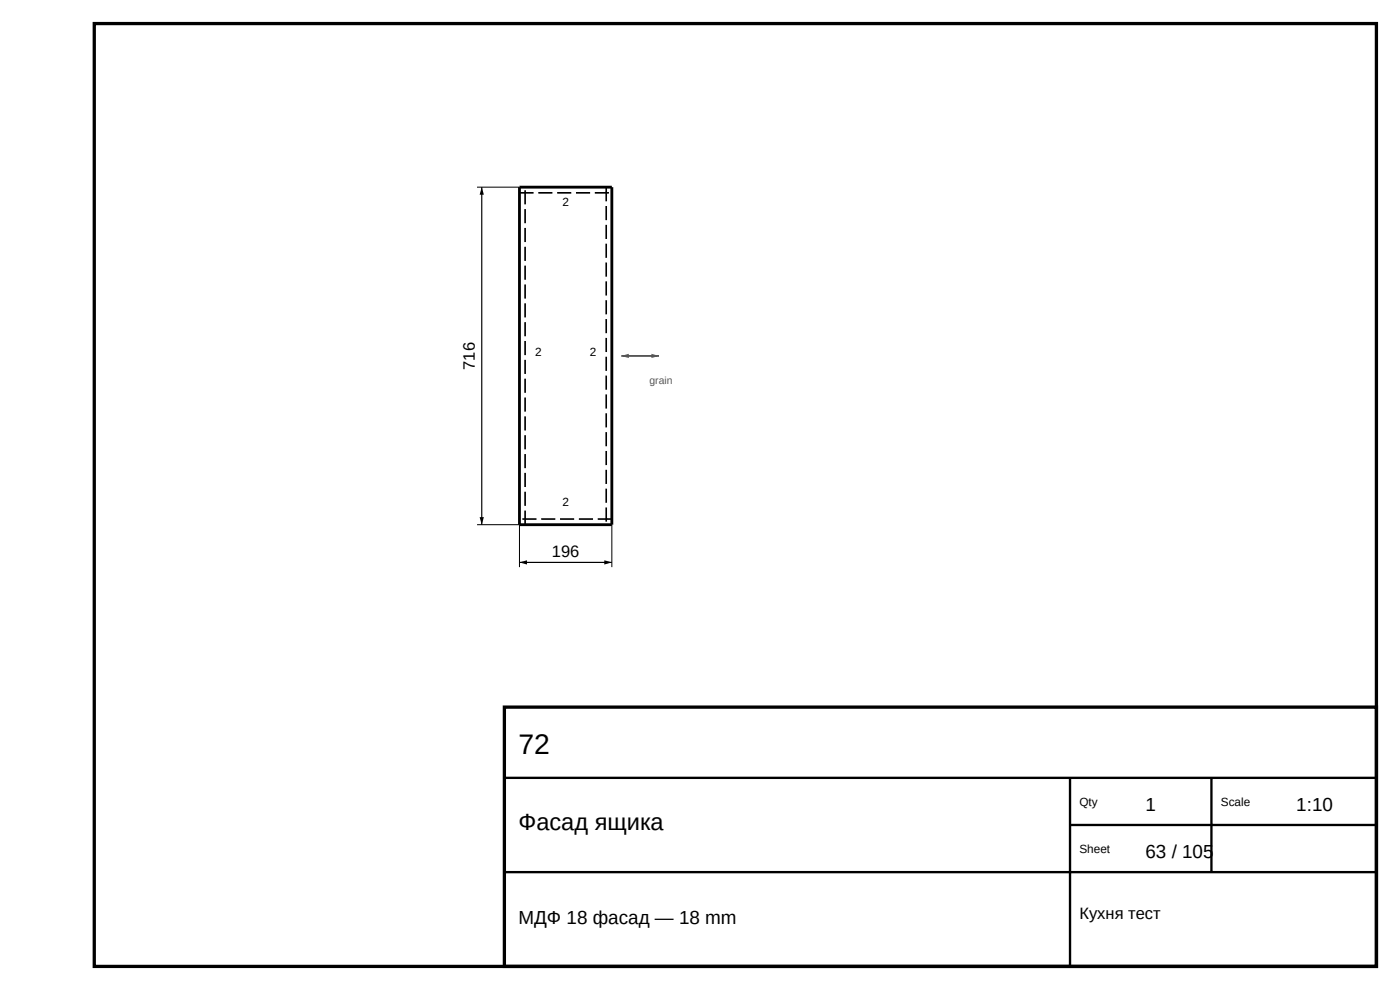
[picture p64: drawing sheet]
<svg xmlns="http://www.w3.org/2000/svg" width="297mm" height="210mm" viewBox="0 0 297 210" stroke-linecap="round" stroke-linejoin="round" font-family="sans-serif">
<defs><g id="words">
<text font-size="6" x="110" y="160">72</text>
<text font-size="5" x="110" y="176">Фасад ящика</text>
<g font-size="4">
<text x="243" y="172">1</text>
<text x="275" y="172">1:10</text>
<text x="243" y="182">63 / 105</text>
<text x="110" y="196">МДФ 18 фасад — 18 mm</text>
</g>
<g font-size="3.5">
<text x="100.7" y="78.4" transform="rotate(-90 100.7 78.4)">716</text>
<text x="117.1" y="118.1">196</text>
<text x="229" y="195">Кухня тест</text>
</g>
<g font-size="2.5">
<text x="119.3" y="43.7">2</text>
<text x="113.5" y="75.5">2</text>
<text x="125.1" y="75.5">2</text>
<text x="119.3" y="107.3">2</text>
<text x="229" y="171">Qty</text>
<text x="259" y="171">Scale</text>
<text x="229" y="181">Sheet</text>
</g>
<text font-size="2.2" fill="#555" x="137.8" y="81.5">grain</text>
</g></defs>
<path d="M20 5h272v200h-272zM107 150h185v55h-185z" fill="none" stroke="#000" stroke-width=".7" stroke-linecap="butt"/>
<path d="M107 165h185M227 165v40M227 175h65M257 165v20M107 185h185" fill="none" stroke="#000" stroke-width=".5"/>
<path d="M110.2 39.7h19.6v71.6h-19.6z" fill="none" stroke="#000" stroke-width=".6"/>
<path d="M128.6 39.7v71.6M110.2 40.9h19.6M111.4 111.3v-71.6M129.8 110.1h-19.6" fill="none" stroke="#000" stroke-width=".35" stroke-dasharray="3 1" stroke-linecap="butt"/>
<path d="M101.2 39.7h9M101.2 111.3h9v9M129.8 111.3v9" fill="none" stroke="#000" stroke-width=".21"/>
<path d="M102.2 39.7v71.6M110.2 119.3h19.6" fill="none" stroke="#000" stroke-width=".25"/>
<path d="M102.2 39.7l.5 1.6h-.9zM101.8 109.7h.9l-.5 1.6zM110.2 119.3l1.6-.4v.9zM128.2 118.9l1.6 .4-1.6 .5z" fill="#000"/>
<path d="M131.8 75.5h8" fill="none" stroke="#555" stroke-width=".4"/>
<g fill="#555">
<path d="M131.8 75.5l1.6-.5v.9z"/>
<path d="M138.2 75l1.6 .5-1.6 .4z"/>
</g>
<use href="#words"/>
</svg>
